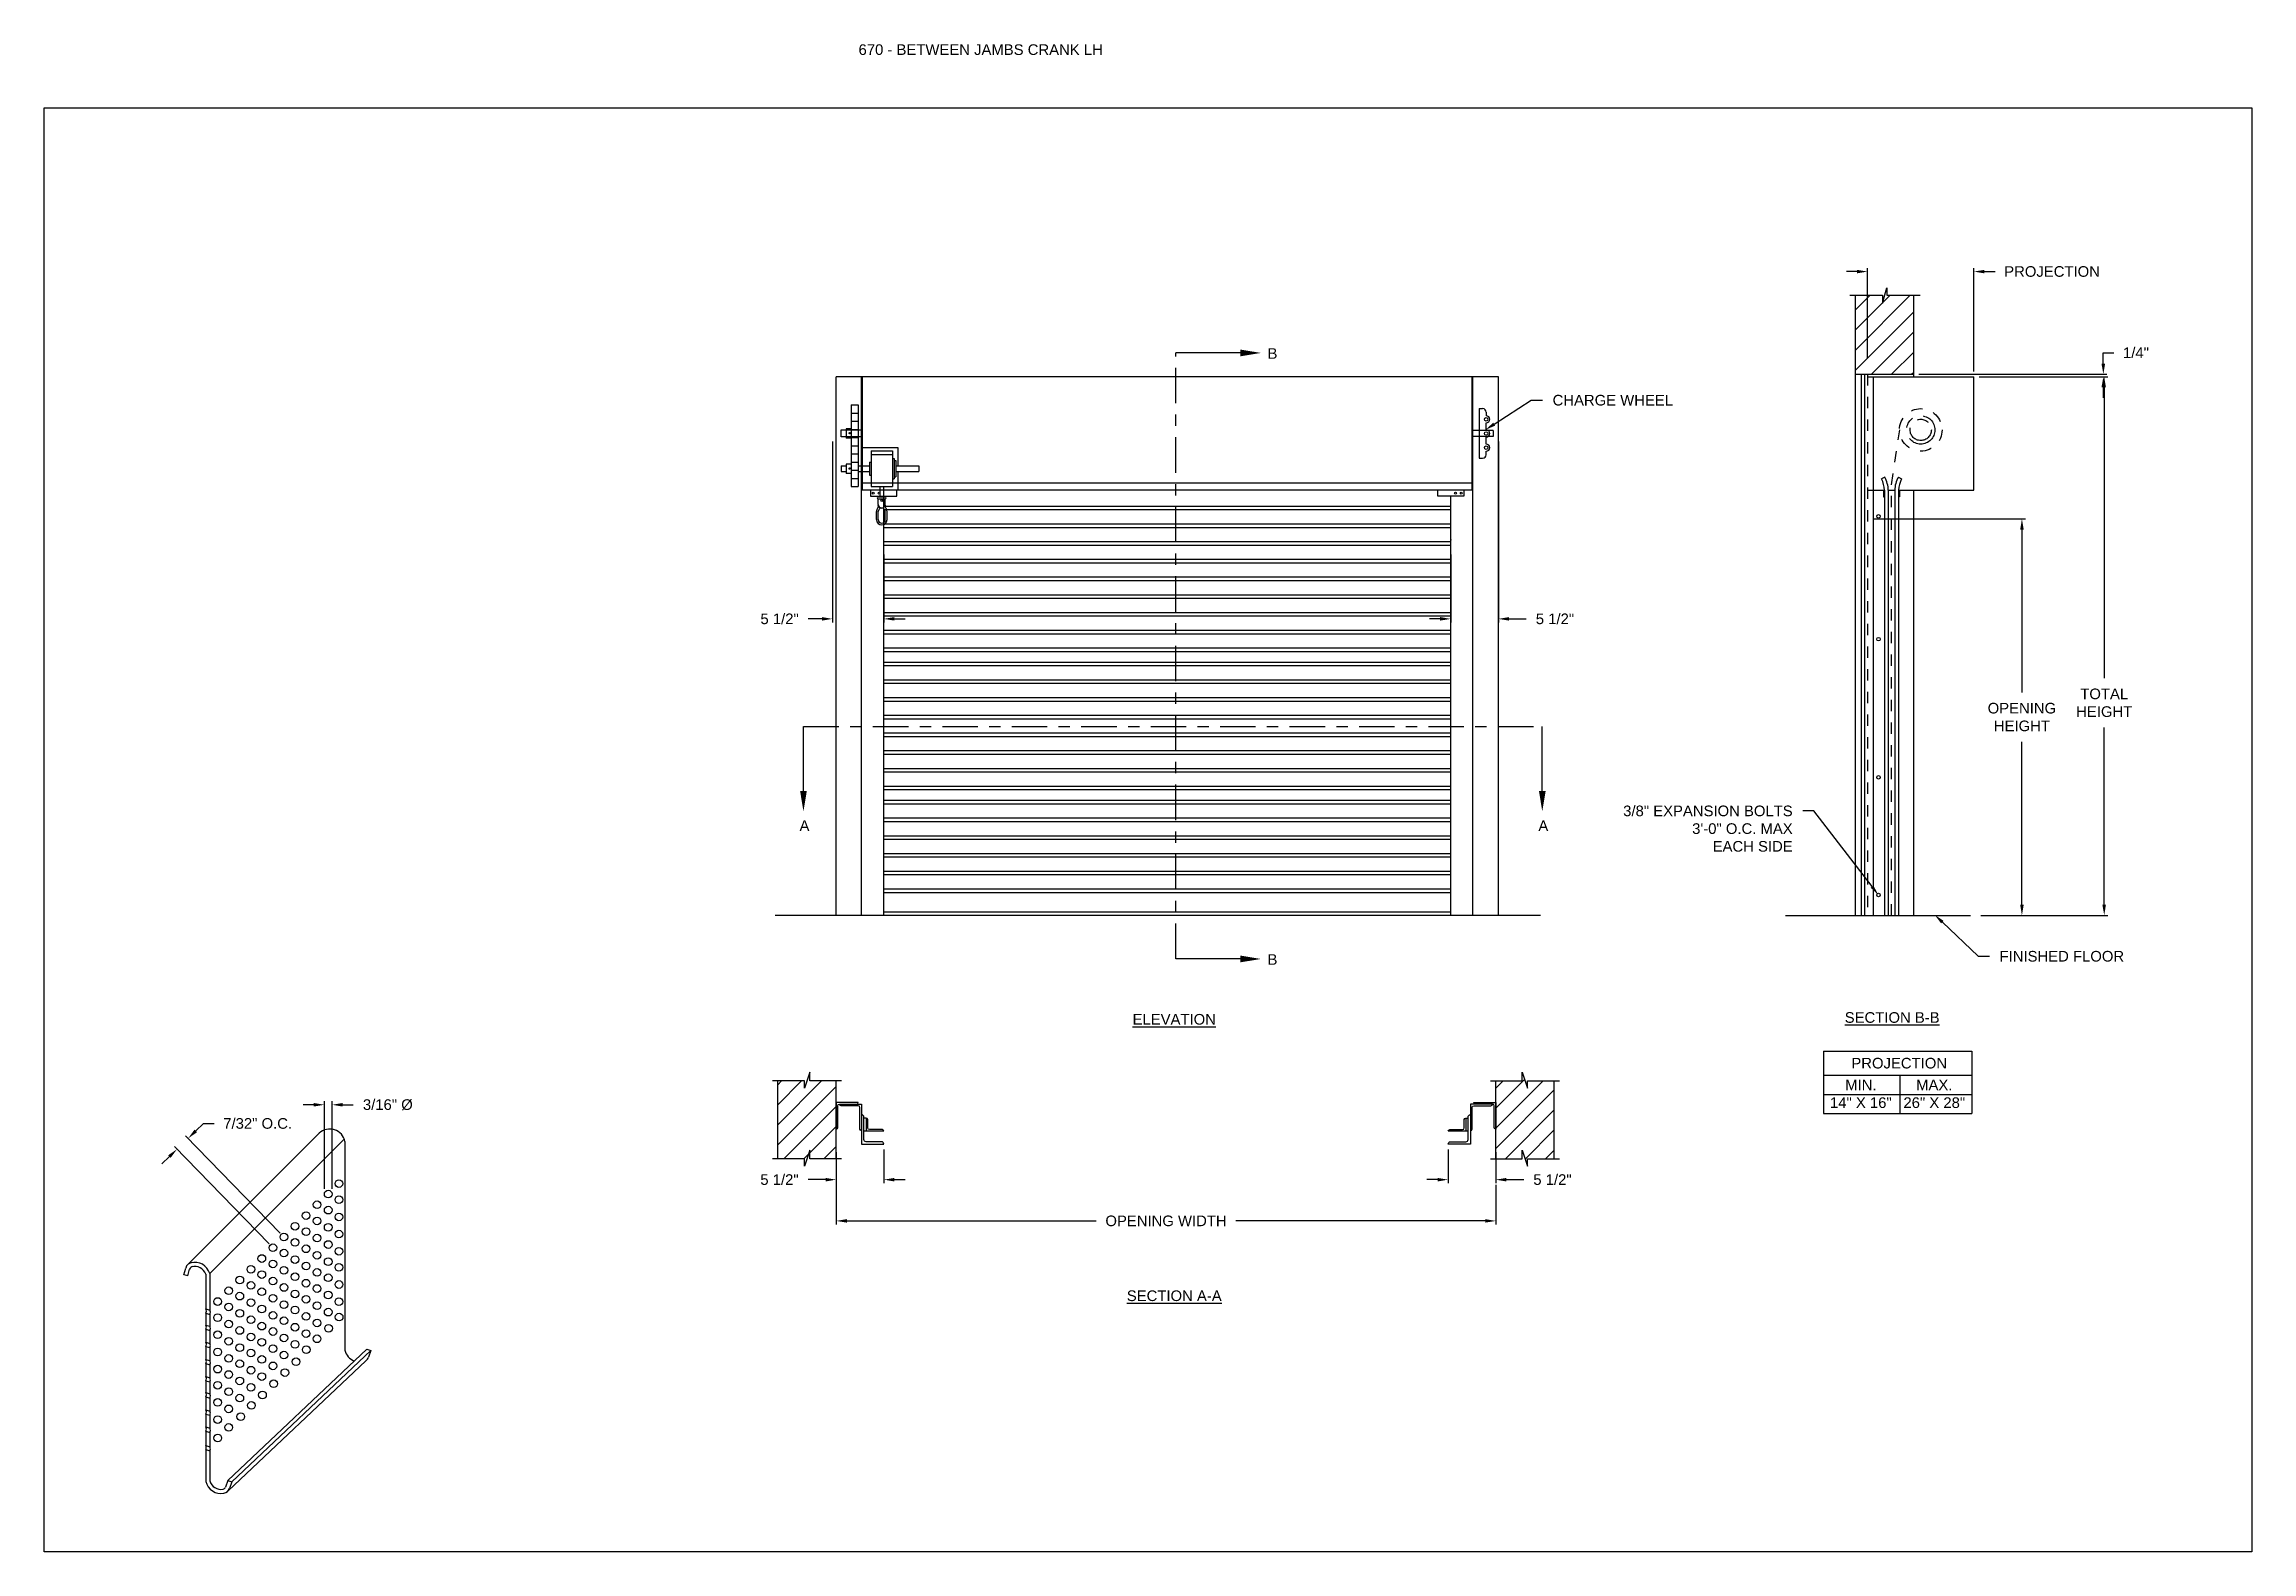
# Model space of a CAD drawing. Header units: inches. Extents: x 169.6 to 213.8, y 195 to 266.5.
# Drawn here: x 169.62 to 189.09, y 234.42 to 247.72 of the extents above; entities that cross this region are included whole.
import ezdxf
from ezdxf import colors
from ezdxf.entities.mleader import LeaderData, LeaderLine
from ezdxf.math import Vec2, Vec3

# ---------------------------------------------------------------- set-up
doc = ezdxf.new("R2010")
doc.units = ezdxf.units.IN
doc.header["$LTSCALE"] = 0.25
doc.header["$MEASUREMENT"] = 0
for name, pattern in [('CENTER', [2, 1.25, -0.25, 0.25, -0.25]), ('HIDDEN', [0.375, 0.25, -0.125]), ('HIDDEN2', [0.1875, 0.125, -0.0625])]:
    doc.linetypes.add(name, pattern=pattern)
for name, color, linetype in [('ANNOTATIONS', 1, 'Continuous'), ('CRANK LH', 7, 'Continuous'), ('DETAILS', 4, 'Continuous'), ('SECTION CUTS', 6, 'CENTER')]:
    doc.layers.add(name, color=color, linetype=linetype)
doc.styles.add('ARIAL', font='arial.ttf', dxfattribs={"height": 0.09375})
doc.styles.get("Standard").update_dxf_attribs({"font": 'romans.shx'})
doc.dimstyles.new('STANDARD$0', dxfattribs={"dimtxt": 0.09375, "dimasz": 0.09375, "dimexe": 0.03125, "dimexo": 0.046875, "dimgap": 0.09, "dimtad": 0, "dimtih": 1, "dimtoh": 1, "dimdec": 4, "dimzin": 0, "dimdsep": 46, "dimtxsty": 'ARIAL', "dimcen": 0.09, "dimadec": 0, "dimazin": 0, "dimtfac": 1, "dimtdec": 4, "dimtofl": 0, "dimtmove": 0, "dimatfit": 1, "dimfxl": 1, "dimtolj": 1, "dimtzin": 0, "dimarcsym": 0})
pattern_1 = [(45, (-17.07342, -16.66831), (-0.08838835, 0.08838835), [])]

msp = doc.modelspace()

# ---------------------------------------------------------------- texts
at = {"layer": 'ANNOTATIONS', "insert": (176.80234, 247.71797), "char_height": 0.09375, "width": 6.6097632, "attachment_point": 1, "line_spacing_factor": 0.86134, "style": 'ARIAL'}
msp.add_mtext('670 - BETWEEN JAMBS CRANK LH', dxfattribs=at)
at = {"layer": 'ANNOTATIONS', "char_height": 0.09375, "attachment_point": 2, "style": 'ARIAL'}
for s, insert, width in [('{\\LELEVATION}', (179.58646, 239.16695), 3.0834986), ('{\\LSECTION B-B}', (185.91787, 239.18292), 1.3823677), ('{\\LSECTION A-A}', (179.58646, 236.72912), 1.3823677)]:
    msp.add_mtext(s, dxfattribs=dict(at, insert=insert, width=width))
for s, width, insert in [('PROJECTION ', 1.7594917, (185.97994, 238.78017)), ('MIN.\\P14" X 16" ', 0.6711642, (185.64182, 238.58818)), ('MAX.\\P26" X 28"', 0.6567117, (186.28925, 238.58818))]:
    msp.add_mtext_dynamic_manual_height_columns(s, width=width, gutter_width=1.36268, heights=[0], dxfattribs=dict(at, insert=insert))
at = {"layer": 'SECTION CUTS', "style": 'ARIAL'}
for s, p in [('B', (180.40913, 244.94469)), ('A', (176.2818, 240.78059)), ('A', (182.79775, 240.78059)), ('B', (180.40913, 239.60049))]:
    msp.add_text(s, height=0.09375, dxfattribs=at).set_placement(p)

# ---------------------------------------------------------------- blocks, each defined once
blk = doc.blocks.new('*D28')
at = {"layer": 'ANNOTATIONS', "color": 0, "lineweight": -2, "transparency": 16777216}
for p, q in [((185.748, 243.533), (187.094, 243.533)), ((187.062, 243.439), (187.062, 242.002)), ((187.062, 240.13), (187.062, 241.567)), ((186.701, 240.036), (187.094, 240.036))]:
    blk.add_line(p, q, dxfattribs=at)
at = {"layer": 'ANNOTATIONS', "color": 0, "transparency": 16777216}
for points in [[(187.047, 243.439), (187.078, 243.439), (187.062, 243.533)], [(187.047, 240.13), (187.078, 240.13), (187.062, 240.036)]]:
    blk.add_solid(points, dxfattribs=at)
at = {"layer": 'defpoints', "color": 0, "transparency": 16777216}
for p in [(185.701, 243.533), (187.062, 243.533), (186.654, 240.036)]:
    blk.add_point(p, dxfattribs=at)
at = {"layer": 'ANNOTATIONS', "color": 0, "transparency": 16777216, "insert": (187.062, 241.785), "char_height": 0.09375, "attachment_point": 5, "style": 'ARIAL'}
blk.add_mtext('\\A1;OPENING \\PHEIGHT', dxfattribs=at)
blk = doc.blocks.new('*D29')
at = {"layer": 'ANNOTATIONS', "color": 0, "lineweight": -2, "transparency": 16777216}
for p, q in [((186.686, 244.786), (187.819, 244.786)), ((187.788, 244.693), (187.788, 242.129)), ((187.788, 240.13), (187.788, 241.694)), ((186.701, 240.036), (187.819, 240.036))]:
    blk.add_line(p, q, dxfattribs=at)
at = {"layer": 'ANNOTATIONS', "color": 0, "transparency": 16777216}
for points in [[(187.772, 244.693), (187.803, 244.693), (187.788, 244.786)], [(187.772, 240.13), (187.803, 240.13), (187.788, 240.036)]]:
    blk.add_solid(points, dxfattribs=at)
at = {"layer": 'defpoints', "color": 0, "transparency": 16777216}
for p in [(186.639, 244.786), (186.654, 240.036), (187.788, 240.036)]:
    blk.add_point(p, dxfattribs=at)
at = {"layer": 'ANNOTATIONS', "color": 0, "transparency": 16777216, "insert": (187.788, 241.911), "char_height": 0.0938, "attachment_point": 5, "style": 'ARIAL'}
blk.add_mtext('\\A1;TOTAL\\PHEIGHT', dxfattribs=at)
blk = doc.blocks.new('*D36')
at = {"layer": 'ANNOTATIONS', "color": 0, "lineweight": -2, "transparency": 16777216}
for p, q in [((185.607, 245.714), (185.514, 245.714)), ((185.701, 244.948), (185.701, 245.745)), ((186.639, 244.833), (186.639, 245.745)), ((186.732, 245.714), (186.826, 245.714))]:
    blk.add_line(p, q, dxfattribs=at)
at = {"layer": 'ANNOTATIONS', "color": 0, "transparency": 16777216}
for points in [[(185.607, 245.729), (185.607, 245.698), (185.701, 245.714)], [(186.732, 245.729), (186.732, 245.698), (186.639, 245.714)]]:
    blk.add_solid(points, dxfattribs=at)
at = {"layer": 'defpoints', "color": 0, "transparency": 16777216}
for p in [(186.639, 245.714), (185.701, 244.901), (186.639, 244.786)]:
    blk.add_point(p, dxfattribs=at)
at = {"layer": 'ANNOTATIONS', "color": 0, "transparency": 16777216, "insert": (187.328, 245.714), "char_height": 0.09375, "attachment_point": 5, "style": 'ARIAL'}
blk.add_mtext('\\A1;PROJECTION', dxfattribs=at)
blk = doc.blocks.new('*D37')
at = {"layer": 'ANNOTATIONS', "color": 0, "lineweight": -2, "transparency": 16777216}
for p, q in [((176.605, 237.948), (176.605, 237.674)), ((177.025, 237.973), (177.025, 237.674)), ((176.511, 237.706), (176.358, 237.706)), ((177.119, 237.706), (177.212, 237.706))]:
    blk.add_line(p, q, dxfattribs=at)
at = {"layer": 'ANNOTATIONS', "color": 0, "transparency": 16777216}
for points in [[(176.511, 237.721), (176.511, 237.69), (176.605, 237.706)], [(177.119, 237.721), (177.119, 237.69), (177.025, 237.706)]]:
    blk.add_solid(points, dxfattribs=at)
at = {"layer": 'defpoints', "color": 0, "transparency": 16777216}
for p in [(176.605, 237.995), (177.025, 238.02), (176.605, 237.706)]:
    blk.add_point(p, dxfattribs=at)
at = {"layer": 'ANNOTATIONS', "color": 0, "transparency": 16777216, "insert": (176.105, 237.706), "char_height": 0.0938, "attachment_point": 5, "style": 'ARIAL'}
blk.add_mtext('\\A1;5 1/2"', dxfattribs=at)
blk = doc.blocks.new('*D38')
at = {"layer": 'ANNOTATIONS', "color": 0, "lineweight": -2, "transparency": 16777216}
for p, q in [((187.78, 244.902), (187.78, 244.998)), ((187.78, 244.998), (187.874, 244.998)), ((186.154, 244.809), (187.811, 244.809)), ((186.686, 244.786), (187.811, 244.786)), ((187.78, 244.693), (187.78, 244.599))]:
    blk.add_line(p, q, dxfattribs=at)
at = {"layer": 'ANNOTATIONS', "color": 0, "transparency": 16777216}
for points in [[(187.764, 244.902), (187.796, 244.902), (187.78, 244.809)], [(187.764, 244.693), (187.796, 244.693), (187.78, 244.786)]]:
    blk.add_solid(points, dxfattribs=at)
at = {"layer": 'defpoints', "color": 0, "transparency": 16777216}
for p in [(186.107, 244.809), (186.639, 244.786), (187.78, 244.809)]:
    blk.add_point(p, dxfattribs=at)
at = {"layer": 'ANNOTATIONS', "color": 0, "transparency": 16777216, "insert": (188.068, 244.998), "char_height": 0.0938, "attachment_point": 5, "style": 'ARIAL'}
blk.add_mtext('\\A1;1/4"', dxfattribs=at)
blk = doc.blocks.new('*D39')
at = {"layer": 'ANNOTATIONS', "color": 0, "lineweight": -2, "transparency": 16777216}
for p, q in [((182.002, 237.973), (182.002, 237.674)), ((182.422, 237.948), (182.422, 237.674)), ((181.909, 237.706), (181.815, 237.706)), ((182.516, 237.706), (182.669, 237.706))]:
    blk.add_line(p, q, dxfattribs=at)
at = {"layer": 'ANNOTATIONS', "color": 0, "transparency": 16777216}
for points in [[(181.909, 237.721), (181.909, 237.69), (182.002, 237.706)], [(182.516, 237.721), (182.516, 237.69), (182.422, 237.706)]]:
    blk.add_solid(points, dxfattribs=at)
at = {"layer": 'defpoints', "color": 0, "transparency": 16777216}
for p in [(182.002, 238.02), (182.422, 237.995), (182.422, 237.706)]:
    blk.add_point(p, dxfattribs=at)
at = {"layer": 'ANNOTATIONS', "color": 0, "transparency": 16777216, "insert": (182.922, 237.706), "char_height": 0.0938, "attachment_point": 5, "style": 'ARIAL'}
blk.add_mtext('\\A1;5 1/2"', dxfattribs=at)
blk = doc.blocks.new('*D40')
at = {"layer": 'ANNOTATIONS', "color": 0, "lineweight": -2, "transparency": 16777216}
for p, q in [((176.572, 244.214), (176.572, 242.62)), ((177.025, 243.218), (177.025, 242.62)), ((176.479, 242.651), (176.359, 242.651)), ((177.119, 242.651), (177.212, 242.651))]:
    blk.add_line(p, q, dxfattribs=at)
at = {"layer": 'ANNOTATIONS', "color": 0, "transparency": 16777216}
for points in [[(176.479, 242.667), (176.479, 242.636), (176.572, 242.651)], [(177.119, 242.667), (177.119, 242.636), (177.025, 242.651)]]:
    blk.add_solid(points, dxfattribs=at)
at = {"layer": 'defpoints', "color": 0, "transparency": 16777216}
for p in [(176.572, 244.26), (177.025, 243.265), (176.572, 242.651)]:
    blk.add_point(p, dxfattribs=at)
at = {"layer": 'ANNOTATIONS', "color": 0, "transparency": 16777216, "insert": (176.106, 242.651), "char_height": 0.0938, "attachment_point": 5, "style": 'ARIAL'}
blk.add_mtext('\\A1;5 1/2"', dxfattribs=at)
blk = doc.blocks.new('*D41')
at = {"layer": 'ANNOTATIONS', "color": 0, "lineweight": -2, "transparency": 16777216}
for p, q in [((182.445, 244.214), (182.445, 242.62)), ((182.025, 243.218), (182.025, 242.62)), ((181.931, 242.651), (181.837, 242.651)), ((182.539, 242.651), (182.691, 242.651))]:
    blk.add_line(p, q, dxfattribs=at)
at = {"layer": 'ANNOTATIONS', "color": 0, "transparency": 16777216}
for points in [[(181.931, 242.667), (181.931, 242.636), (182.025, 242.651)], [(182.539, 242.667), (182.539, 242.636), (182.445, 242.651)]]:
    blk.add_solid(points, dxfattribs=at)
at = {"layer": 'defpoints', "color": 0, "transparency": 16777216}
for p in [(182.445, 244.26), (182.025, 243.265), (182.445, 242.651)]:
    blk.add_point(p, dxfattribs=at)
at = {"layer": 'ANNOTATIONS', "color": 0, "transparency": 16777216, "insert": (182.944, 242.651), "char_height": 0.0938, "attachment_point": 5, "style": 'ARIAL'}
blk.add_mtext('\\A1;5 1/2"', dxfattribs=at)
blk = doc.blocks.new('*D42')
at = {"layer": 'ANNOTATIONS', "color": 0, "lineweight": -2, "transparency": 16777216}
for p, q in [((176.605, 237.803), (176.605, 237.311)), ((182.422, 237.659), (182.422, 237.311)), ((176.699, 237.342), (178.897, 237.342)), ((182.329, 237.342), (180.13, 237.342))]:
    blk.add_line(p, q, dxfattribs=at)
at = {"layer": 'ANNOTATIONS', "color": 0, "transparency": 16777216}
for points in [[(176.699, 237.358), (176.699, 237.327), (176.605, 237.342)], [(182.329, 237.358), (182.329, 237.327), (182.422, 237.342)]]:
    blk.add_solid(points, dxfattribs=at)
at = {"layer": 'defpoints', "color": 0, "transparency": 16777216}
for p in [(176.605, 237.85), (182.422, 237.706), (182.422, 237.342)]:
    blk.add_point(p, dxfattribs=at)
at = {"layer": 'ANNOTATIONS', "color": 0, "transparency": 16777216, "insert": (179.514, 237.342), "char_height": 0.09375, "attachment_point": 5, "style": 'ARIAL'}
blk.add_mtext('\\A1;OPENING WIDTH', dxfattribs=at)
blk = doc.blocks.new('*D86')
at = {"layer": 'ANNOTATIONS', "color": 0, "lineweight": -2, "transparency": 16777216}
for p, q in [((171.997, 238.366), (171.904, 238.366)), ((172.091, 237.626), (172.091, 238.398)), ((172.159, 237.626), (172.159, 238.398)), ((172.252, 238.366), (172.346, 238.366))]:
    blk.add_line(p, q, dxfattribs=at)
at = {"layer": 'ANNOTATIONS', "color": 0, "transparency": 16777216}
for points in [[(171.997, 238.382), (171.997, 238.351), (172.091, 238.366)], [(172.252, 238.382), (172.252, 238.351), (172.159, 238.366)]]:
    blk.add_solid(points, dxfattribs=at)
at = {"layer": 'defpoints', "color": 0, "transparency": 16777216}
for p in [(172.159, 238.366), (172.091, 237.579), (172.159, 237.579)]:
    blk.add_point(p, dxfattribs=at)
at = {"layer": 'ANNOTATIONS', "color": 0, "transparency": 16777216, "insert": (172.651, 238.366), "char_height": 0.09375, "attachment_point": 5, "style": 'ARIAL'}
blk.add_mtext('\\A1;3/16" %%C', dxfattribs=at)
blk = doc.blocks.new('*D87')
at = {"layer": 'ANNOTATIONS', "color": 0, "lineweight": -2, "transparency": 16777216}
for p, q in [((170.957, 238.136), (171.024, 238.201)), ((171.024, 238.201), (171.118, 238.201)), ((171.605, 237.139), (170.77, 237.998)), ((171.702, 237.234), (170.868, 238.093)), ((170.725, 237.91), (170.658, 237.845))]:
    blk.add_line(p, q, dxfattribs=at)
at = {"layer": 'ANNOTATIONS', "color": 0, "transparency": 16777216}
for points in [[(170.946, 238.147), (170.968, 238.124), (170.89, 238.07)], [(170.714, 237.921), (170.736, 237.899), (170.792, 237.975)]]:
    blk.add_solid(points, dxfattribs=at)
at = {"layer": 'defpoints', "color": 0, "transparency": 16777216}
for p in [(170.89, 238.07), (171.735, 237.2), (171.637, 237.105)]:
    blk.add_point(p, dxfattribs=at)
at = {"layer": 'ANNOTATIONS', "color": 0, "transparency": 16777216, "insert": (171.503, 238.201), "char_height": 0.09375, "width": 0.88829, "attachment_point": 5, "style": 'ARIAL'}
blk.add_mtext('\\A1;7/32" O.C.', dxfattribs=at)

# ---------------------------------------------------------------- dimensions: what is measured, and where the dimension line sits
at = {"layer": 'ANNOTATIONS'}
for base, p1, p2, text, picture, middle in [((186.63869, 245.71363), (185.70119, 244.90146), (186.63869, 244.78641), 'PROJECTION', '*D36', (187.3278, 245.71363)), ((182.44491, 242.65121), (182.02484, 243.26459), (182.44491, 244.26046), '5 1/2"', '*D41', (182.9437, 242.65121)), ((172.15866, 238.3663), (172.09102, 237.57897), (172.15866, 237.57897), '3/16" %%C', '*D86', (172.65081, 238.3663)), ((182.42241, 237.70565), (182.00234, 238.02007), (182.42241, 237.99494), '5 1/2"', '*D39', (182.92241, 237.70565)), ((182.42241, 237.3422), (176.60477, 237.85031), (182.42241, 237.70565), 'OPENING WIDTH', '*D42', (179.51359, 237.3422))]:
    dim = msp.add_linear_dim(base=base, p1=p1, p2=p2, text=text, dimstyle='STANDARD$0', dxfattribs=at)
    dim.commit()
    dim.dimension.update_dxf_attribs({"geometry": picture, "text_midpoint": middle, "dimtype": 160})
for base, p1, p2, angle, text, picture, middle in [((187.77994, 244.80863), (186.63869, 244.78641), (186.10744, 244.80863), 90, '1/4"', '*D38', (188.06777, 244.99792)), ((187.78775, 240.03641), (186.63869, 244.78641), (186.65431, 240.03641), 90, 'TOTAL\\PHEIGHT', '*D29', (187.78775, 241.91141)), ((176.57241, 242.65121), (177.02484, 243.26459), (176.57241, 244.26046), 180, '5 1/2"', '*D40', (176.10598, 242.65121)), ((176.60477, 237.70565), (177.02484, 238.02007), (176.60477, 237.99494), 180, '5 1/2"', '*D37', (176.10477, 237.70565))]:
    dim = msp.add_linear_dim(base=base, p1=p1, p2=p2, angle=angle, text=text, dimstyle='STANDARD$0', dxfattribs=at)
    dim.commit()
    dim.dimension.update_dxf_attribs({"geometry": picture, "text_midpoint": middle, "dimtype": 160})
dim = msp.add_linear_dim(base=(187.06226, 243.53305), p1=(186.65431, 240.03641), p2=(185.70119, 243.53305), angle=90, text='OPENING \\PHEIGHT', dimstyle='STANDARD$0', dxfattribs=at)
dim.commit()
dim.dimension.update_dxf_attribs({"geometry": '*D28', "text_midpoint": (187.06226, 241.78473)})
dim = msp.add_aligned_dim(p1=(171.63717, 237.10528), p2=(171.73472, 237.20001), distance=1.21302, text='7/32" O.C.', dimstyle='STANDARD$0', dxfattribs=at)
dim.commit()
dim.dimension.update_dxf_attribs({"geometry": '*D87', "text_midpoint": (171.50263, 238.20085)})

# ---------------------------------------------------------------- hatches: boundary and pattern name
at = {"layer": 'CRANK LH', "linetype": 'Continuous'}
h = msp.add_hatch(dxfattribs=at)
h.set_pattern_fill('ANSI31', color=256, style=0)
h.set_pattern_definition([(45, (-16.52207, -16.66831), (-0.08838835, 0.08838835), [])])
h.paths.add_polyline_path([(186.10744, 244.76984), (186.10744, 245.50443), (185.87094, 245.50443), (185.87094, 245.56909), (185.83253, 245.43573), (185.83253, 245.50443), (185.59181, 245.50443), (185.59181, 244.95413)])
h.paths.add_polyline_path([(185.59181, 244.95413), (185.59181, 244.80863), (186.10744, 244.80863), (186.10744, 244.75607), (186.10744, 244.76984)])
at = {"layer": 'CRANK LH'}
h = msp.add_hatch(dxfattribs=at)
h.set_pattern_fill('ANSI31', color=256, style=0)
h.set_pattern_definition(pattern_1)
h.paths.add_polyline_path([(176.32635, 238.51277), (176.32635, 238.57687), (176.08914, 238.57687), (176.08914, 237.88937), (176.32635, 237.88937), (176.32635, 237.82527), (176.37325, 237.96734), (176.37325, 237.88937), (176.60477, 237.88937), (176.60477, 238.57687), (176.37325, 238.57687), (176.37325, 238.65484)])
h = msp.add_hatch(dxfattribs=at)
h.set_pattern_fill('ANSI31', color=256, style=0)
h.set_pattern_definition(pattern_1)
h.paths.add_polyline_path([(182.70083, 238.51277), (182.70083, 238.57687), (182.93803, 238.57687), (182.93803, 237.88937), (182.70083, 237.88937), (182.70083, 237.82527), (182.65393, 237.96734), (182.65393, 237.88937), (182.42241, 237.88937), (182.42241, 238.57687), (182.65393, 238.57687), (182.65393, 238.65484)])

# ---------------------------------------------------------------- linework, layer by layer
at = {"layer": 'ANNOTATIONS'}
for p, q in [((185.31125, 238.8396), (185.31125, 238.28823)), ((185.31125, 238.8396), (186.61902, 238.8396)), ((186.61902, 238.8396), (186.61902, 238.28823)), ((185.31125, 238.62813), (186.61902, 238.62813)), ((185.9841, 238.62813), (185.9841, 238.28823)), ((185.31125, 238.45818), (186.61902, 238.45818)), ((185.31125, 238.28823), (186.61902, 238.28823))]:
    msp.add_line(p, q, dxfattribs=at)
at = {"layer": 'CRANK LH', "linetype": 'Continuous'}
for p, q in [((185.83253, 245.43573), (185.87094, 245.56909)), ((185.87094, 245.56909), (185.87094, 245.50443)), ((185.54543, 245.50443), (185.83253, 245.50443)), ((185.59181, 245.50443), (185.59181, 240.03641)), ((185.83253, 245.50443), (185.83253, 245.43573)), ((185.87094, 245.50443), (186.16613, 245.50443)), ((186.10744, 244.78641), (186.10744, 245.50443)), ((182.44491, 244.78641), (176.60477, 244.78641)), ((176.60477, 240.03641), (176.60477, 244.78641)), ((176.82946, 240.03641), (176.82946, 244.78641)), ((176.83734, 243.78641), (176.83734, 244.78641)), ((182.21234, 243.78641), (182.21234, 244.78641)), ((182.22022, 240.03641), (182.22022, 244.78641)), ((182.44491, 240.03641), (182.44491, 244.78641)), ((185.59181, 244.80863), (186.10744, 244.80863)), ((185.64571, 244.80863), (185.64571, 240.03641)), ((185.67341, 244.80863), (185.67341, 240.03641)), ((185.70119, 244.78641), (186.63869, 244.78641)), ((185.75396, 243.78641), (185.75396, 244.78641)), ((186.63869, 243.78641), (186.63869, 244.78641)), ((182.27484, 244.50516), (182.27484, 244.06766)), ((182.27484, 244.50516), (182.30609, 244.50516)), ((182.33734, 244.47391), (182.33734, 244.44266)), ((182.33734, 244.31766), (182.33734, 244.38016)), ((176.64984, 244.25516), (176.64984, 244.31766)), ((176.64984, 244.31766), (176.83734, 244.31766)), ((176.83734, 244.25516), (176.64984, 244.25516)), ((176.83504, 244.16352), (176.83504, 244.00197)), ((177.14754, 244.16352), (177.14754, 244.00197)), ((182.33734, 244.19266), (182.33734, 244.25516)), ((176.89754, 244.03322), (176.89754, 243.91882)), ((176.91317, 244.13227), (176.91317, 243.81977)), ((177.10067, 244.13227), (177.10067, 243.81977)), ((177.11629, 244.06447), (177.11629, 243.88757)), ((177.13192, 244.04884), (177.13192, 243.9032)), ((182.27484, 244.06766), (182.30609, 244.06766)), ((182.33734, 244.09891), (182.33734, 244.13016)), ((176.83504, 243.95007), (176.83504, 243.78852)), ((176.83734, 243.85222), (182.21234, 243.85222)), ((182.21234, 243.78641), (176.83734, 243.78641)), ((176.90798, 243.78641), (176.90798, 243.73399)), ((176.99129, 243.81977), (176.99129, 243.72602)), ((177.02254, 243.81977), (177.02254, 243.72602)), ((177.13878, 243.73399), (177.13878, 243.78641)), ((177.14754, 243.95007), (177.14754, 243.78852)), ((181.91089, 243.73399), (181.91089, 243.78641)), ((182.1417, 243.78641), (182.1417, 243.73399)), ((185.70119, 243.78641), (185.84963, 243.78641)), ((185.75152, 243.78641), (185.75152, 240.03641)), ((185.85171, 243.902), (185.8228, 243.88502)), ((185.84181, 243.78641), (185.84181, 243.72791)), ((185.84963, 243.78641), (185.84963, 240.03641)), ((185.88315, 243.78641), (185.9411, 243.78641)), ((185.88315, 243.78641), (185.88315, 240.03641)), ((185.9411, 243.78641), (185.9411, 240.03641)), ((185.97254, 243.902), (186.00145, 243.88502)), ((185.97463, 243.78641), (186.63869, 243.78641)), ((185.97463, 243.78641), (185.97463, 240.03641)), ((185.98244, 243.78641), (185.98244, 243.72791)), ((186.10744, 240.03641), (186.10744, 243.78641)), ((176.90798, 243.73399), (177.13878, 243.73399)), ((176.96003, 243.52647), (176.96004, 243.59754)), ((176.97566, 243.66003), (176.97567, 243.7104)), ((176.97567, 243.7104), (177.03817, 243.71039)), ((177.02484, 240.03641), (177.02484, 243.73399)), ((177.03816, 243.52647), (177.03816, 243.59753)), ((177.03817, 243.66003), (177.03817, 243.7104)), ((177.05378, 243.52647), (177.05379, 243.59753)), ((182.1417, 243.73399), (181.91089, 243.73399)), ((182.02484, 240.03641), (182.02484, 243.73399)), ((185.84181, 243.72791), (185.84963, 243.72791)), ((185.98244, 243.72791), (185.97463, 243.72791)), ((184.97621, 240.03641), (186.60744, 240.03641)), ((176.32635, 238.57687), (176.04227, 238.57687)), ((176.37325, 238.65484), (176.32635, 238.51277)), ((176.32635, 238.51277), (176.32635, 238.57687)), ((176.37325, 238.57687), (176.37325, 238.65484)), ((176.65164, 238.57687), (176.37325, 238.57687)), ((182.37553, 238.57687), (182.65393, 238.57687)), ((182.65393, 238.57687), (182.65393, 238.65484)), ((182.65393, 238.65484), (182.70083, 238.51277)), ((182.70083, 238.51277), (182.70083, 238.57687)), ((182.70083, 238.57687), (182.98491, 238.57687)), ((176.82946, 238.37176), (176.82946, 238.02007)), ((182.19772, 238.37176), (182.19772, 238.02007)), ((176.82946, 238.1373), (176.82946, 238.1373)), ((176.86853, 238.24963), (176.849, 238.24963)), ((177.02484, 238.1324), (176.849, 238.1324)), ((177.02484, 238.1324), (177.02484, 238.1324)), ((182.00234, 238.1324), (182.00234, 238.1324)), ((182.15864, 238.24963), (182.17818, 238.24963)), ((182.19772, 238.1373), (182.19772, 238.1373)), ((176.37325, 237.96734), (176.32635, 237.82527)), ((176.37325, 237.88937), (176.37325, 237.96734)), ((182.65393, 237.88937), (182.65393, 237.96734)), ((182.65393, 237.96734), (182.70083, 237.82527)), ((176.32635, 237.88937), (176.04227, 237.88937)), ((176.32635, 237.82527), (176.32635, 237.88937)), ((176.65164, 237.88937), (176.37325, 237.88937)), ((182.37553, 237.88937), (182.65393, 237.88937)), ((182.70083, 237.88937), (182.98491, 237.88937)), ((182.70083, 237.82527), (182.70083, 237.88937))]:
    msp.add_line(p, q, dxfattribs=at)
at = {"layer": 'CRANK LH', "linetype": 'HIDDEN2'}
msp.add_line((185.70119, 244.80863), (185.70119, 240.03641), dxfattribs=at)
at = {"layer": 'CRANK LH'}
for p, q in [((176.7359, 244.53739), (176.79809, 244.53739)), ((176.7359, 244.53739), (176.7359, 243.81739)), ((176.7359, 244.46539), (176.79809, 244.46539)), ((176.7359, 244.39339), (176.79809, 244.39339)), ((176.79809, 244.53739), (176.79809, 243.81739)), ((176.69219, 244.32783), (176.69219, 244.245)), ((176.7359, 244.32783), (176.69219, 244.32783)), ((176.7359, 244.245), (176.69219, 244.245)), ((176.7359, 244.32139), (176.79809, 244.32139)), ((176.7359, 244.24939), (176.79809, 244.24939)), ((176.7359, 244.17739), (176.79809, 244.17739)), ((176.83504, 244.16352), (177.14754, 244.16352)), ((182.39754, 244.31236), (182.21234, 244.31236)), ((182.39754, 244.26046), (182.21234, 244.26046)), ((182.39754, 244.31236), (182.39754, 244.26046)), ((176.64984, 244.00197), (176.64984, 243.95007)), ((176.64984, 244.00197), (176.69219, 244.00197)), ((176.7359, 244.01533), (176.69219, 244.01533)), ((176.69219, 244.01533), (176.69219, 243.9325)), ((176.7359, 244.10539), (176.79809, 244.10539)), ((176.7359, 244.03339), (176.79809, 244.03339)), ((176.7359, 243.96139), (176.79809, 243.96139)), ((176.79809, 244.00197), (176.89754, 244.00197)), ((176.89754, 244.03322), (176.91317, 244.03322)), ((176.91317, 244.13227), (177.10067, 244.13227)), ((176.91317, 244.10102), (177.10067, 244.10102)), ((177.10067, 244.06447), (177.11629, 244.06447)), ((177.11629, 244.04884), (177.13192, 244.04884)), ((177.13192, 244.00197), (177.33275, 244.00197)), ((177.33275, 244.00197), (177.33275, 243.95007)), ((176.64984, 243.95007), (176.69219, 243.95007)), ((176.7359, 243.9325), (176.69219, 243.9325)), ((176.7359, 243.88939), (176.79809, 243.88939)), ((176.7359, 243.81739), (176.79809, 243.81739)), ((176.79809, 243.95007), (176.89754, 243.95007)), ((176.83504, 243.78852), (176.99129, 243.78852)), ((176.89754, 243.91882), (176.91317, 243.91882)), ((176.91317, 243.85102), (177.10067, 243.85102)), ((176.91317, 243.81977), (177.10067, 243.81977)), ((177.02254, 243.78852), (177.14754, 243.78852)), ((177.10067, 243.88757), (177.11629, 243.88757)), ((177.11629, 243.9032), (177.13192, 243.9032)), ((177.13192, 243.95007), (177.33275, 243.95007)), ((176.97566, 243.52647), (176.97566, 243.59753)), ((176.97567, 243.72602), (177.03817, 243.72602)), ((177.02484, 240.06766), (182.02484, 240.06766)), ((182.81783, 240.03641), (176.06568, 240.03641)), ((176.08914, 237.88937), (176.08914, 238.57687)), ((176.60477, 237.88937), (176.60477, 238.57687)), ((182.42241, 237.88937), (182.42241, 238.57687)), ((182.93803, 237.88937), (182.93803, 238.57687))]:
    msp.add_line(p, q, dxfattribs=at)
at = {"layer": 'CRANK LH', "linetype": 'HIDDEN'}
for p, q in [((185.91213, 243.8343), (185.98508, 244.31781)), ((185.91213, 240.03641), (185.91213, 243.8343))]:
    msp.add_line(p, q, dxfattribs=at)
at = {"layer": 'CRANK LH', "color": 7}
for p, q in [((177.02484, 243.64564), (182.02484, 243.64564)), ((177.02484, 243.61439), (182.02484, 243.61439)), ((177.02484, 243.48939), (182.02484, 243.48939)), ((177.02484, 243.45814), (182.02484, 243.45814)), ((177.02484, 243.33314), (182.02484, 243.33314)), ((177.02484, 243.30189), (182.02484, 243.30189)), ((177.02484, 243.17689), (182.02484, 243.17689)), ((177.02484, 243.14564), (182.02484, 243.14564)), ((177.02484, 243.02064), (182.02484, 243.02064)), ((177.02484, 242.98939), (182.02484, 242.98939)), ((177.02484, 242.86439), (182.02484, 242.86439)), ((177.02484, 242.83314), (182.02484, 242.83314)), ((177.02484, 242.70814), (182.02484, 242.70814)), ((177.02484, 242.67689), (182.02484, 242.67689)), ((177.02484, 242.55189), (182.02484, 242.55189)), ((177.02484, 242.52064), (182.02484, 242.52064)), ((177.02484, 242.39564), (182.02484, 242.39564)), ((177.02484, 242.36439), (182.02484, 242.36439)), ((177.02484, 242.27064), (182.02484, 242.27064)), ((177.02484, 242.23939), (182.02484, 242.23939)), ((177.02484, 242.11439), (182.02484, 242.11439)), ((177.02484, 242.08314), (182.02484, 242.08314)), ((177.02484, 241.95814), (182.02484, 241.95814)), ((177.02484, 241.92689), (182.02484, 241.92689)), ((177.02484, 241.80189), (182.02484, 241.80189)), ((177.02484, 241.77064), (182.02484, 241.77064)), ((177.02484, 241.64564), (182.02484, 241.64564)), ((177.02484, 241.61439), (182.02484, 241.61439)), ((177.02484, 241.48939), (182.02484, 241.48939)), ((177.02484, 241.45814), (182.02484, 241.45814)), ((177.02484, 241.33314), (182.02484, 241.33314)), ((177.02484, 241.30189), (182.02484, 241.30189)), ((177.02484, 241.17689), (182.02484, 241.17689)), ((177.02484, 241.14564), (182.02484, 241.14564)), ((177.02484, 241.05189), (182.02484, 241.05189)), ((177.02484, 241.02064), (182.02484, 241.02064)), ((177.02484, 240.89564), (182.02484, 240.89564)), ((177.02484, 240.86439), (182.02484, 240.86439)), ((177.02484, 240.73939), (182.02484, 240.73939)), ((177.02484, 240.70814), (182.02484, 240.70814)), ((177.02484, 240.58314), (182.02484, 240.58314)), ((177.02484, 240.55189), (182.02484, 240.55189)), ((177.02484, 240.42689), (182.02484, 240.42689)), ((177.02484, 240.39564), (182.02484, 240.39564)), ((177.02484, 240.27064), (182.02484, 240.27064)), ((177.02484, 240.23939), (182.02484, 240.23939))]:
    msp.add_line(p, q, dxfattribs=at)
at = {"layer": 'CRANK LH'}
for points in [[(176.72742, 244.28875), (176.72596, 244.29128), (176.72303, 244.29128), (176.72157, 244.28875), (176.72303, 244.28621), (176.72596, 244.28621)], [(176.72742, 243.97625), (176.72596, 243.97878), (176.72303, 243.97878), (176.72157, 243.97625), (176.72303, 243.97371), (176.72596, 243.97371)]]:
    msp.add_lwpolyline(points, close=True, dxfattribs=at)
at = {"layer": 'CRANK LH', "linetype": 'Continuous'}
for points in [[(176.7855, 238.37176, 0.41421356), (176.80015, 238.38641), (176.60477, 238.38641), (176.60477, 238.15195, 0.41421356), (176.61942, 238.16661), (176.61942, 238.35711, -0.41421356), (176.63408, 238.37176)], [(176.82946, 238.1373, -0.41421356), (176.8148, 238.15195), (176.8148, 238.34245, 0.41421356), (176.80015, 238.35711), (176.64873, 238.35711, -0.41421356), (176.63408, 238.37176), (176.82946, 238.37176)], [(182.19772, 238.1373, 0.41421356), (182.21237, 238.15195), (182.21237, 238.34245, -0.41421356), (182.22703, 238.35711), (182.37845, 238.35711, 0.41421356), (182.3931, 238.37176), (182.19772, 238.37176)], [(182.24168, 238.37176, -0.41421356), (182.22703, 238.38641), (182.42241, 238.38641), (182.42241, 238.15195, -0.41421356), (182.40776, 238.16661), (182.40776, 238.35711, 0.41421356), (182.3931, 238.37176)], [(176.82946, 238.02007), (177.02484, 238.02007, 0.41421356), (177.0053, 238.03961), (176.86853, 238.03961, -0.41421356), (176.849, 238.05915), (176.849, 238.25881, 0.41421356), (176.82946, 238.27835)], [(177.02484, 238.1324, 0.41421356), (177.01019, 238.14705), (176.89784, 238.14705, -0.41421356), (176.88319, 238.16171), (176.88319, 238.23498, 0.41421356), (176.86853, 238.24963), (176.86853, 238.1324)], [(182.19772, 238.02007), (182.00234, 238.02007, -0.41421356), (182.02188, 238.03961), (182.15864, 238.03961, 0.41421356), (182.17818, 238.05915), (182.17818, 238.25881, -0.41421356), (182.19772, 238.27835)], [(182.17818, 238.1324), (182.00234, 238.1324, -0.41421356), (182.01699, 238.14705), (182.12934, 238.14705, 0.41421356), (182.14399, 238.16171), (182.14399, 238.23498, -0.41421356), (182.15864, 238.24963), (182.15864, 238.1324)]]:
    msp.add_lwpolyline(points, format="xyb", dxfattribs=at)
at = {"layer": 'CRANK LH'}
for centre, radius in [((182.33734, 244.41141), 0.01562), ((176.72449, 244.28875), 0.0057), ((182.33734, 244.28641), 0.01562), ((182.33734, 244.16141), 0.01562), ((176.72449, 243.97625), 0.0057)]:
    msp.add_circle(centre, radius, dxfattribs=at)
at = {"layer": 'CRANK LH', "linetype": 'HIDDEN'}
msp.add_circle((186.16994, 244.31766), 0.1875, dxfattribs=at)
at = {"layer": 'CRANK LH', "linetype": 'CENTER'}
for radius in [0.125, 0.09375]:
    msp.add_circle((186.16994, 244.31766), radius, dxfattribs=at)
at = {"layer": 'CRANK LH', "linetype": 'Continuous'}
for centre, radius in [((176.93203, 243.7602), 0.00781), ((176.98321, 243.7602), 0.00781), ((182.06647, 243.7602), 0.00781), ((182.11765, 243.7602), 0.00781), ((177.00692, 243.69477), 0.00781), ((185.79716, 243.55592), 0.01562), ((185.79716, 242.47191), 0.01562), ((185.79716, 241.25316), 0.01562), ((185.79716, 240.21561), 0.01562)]:
    msp.add_circle(centre, radius, dxfattribs=at)
for centre, radius, start, end in [((182.30609, 244.47391), 0.03125, 0, 90), ((182.33734, 244.41141), 0.03125, 270, 90), ((182.33734, 244.28641), 0.03125, 270, 90), ((182.33734, 244.16141), 0.03125, 270, 90), ((182.30609, 244.09891), 0.03125, 270, 0), ((185.65498, 243.78641), 0.19465, 0, 30.436314), ((185.65498, 243.78641), 0.22817, 0, 30.436314), ((186.16927, 243.78641), 0.22817, 149.563686, 180), ((186.16927, 243.78641), 0.19465, 149.563686, 180)]:
    msp.add_arc(centre, radius, start, end, dxfattribs=at)
at = {"layer": 'CRANK LH'}
for centre, radius, start, end in [((177.00691, 243.59753), 0.04687, 141.314302, 179.996489), ((176.97567, 243.71821), 0.00781, 89.996489, 269.996489), ((176.94593, 243.64636), 0.03125, 321.314302, 12.632115), ((177.00691, 243.66003), 0.03125, 179.996489, 359.996489), ((177.00691, 243.59753), 0.03125, 359.996489, 179.996489), ((177.0679, 243.64636), 0.03125, 167.360864, 218.678677), ((177.03817, 243.71821), 0.00781, 269.996489, 89.996489), ((177.00691, 243.59753), 0.04687, 359.996489, 38.678677), ((177.00691, 243.52647), 0.04687, 179.996489, 359.996489), ((177.00691, 243.52647), 0.03125, 179.996489, 359.996489)]:
    msp.add_arc(centre, radius, start, end, dxfattribs=at)
at = {"layer": 'CRANK LH', "linetype": 'ByBlock'}
msp.add_point((182.02484, 243.34891), dxfattribs=at)
at = {"layer": 'defpoints'}
msp.add_lwpolyline([(189.08986, 234.42383), (169.61998, 234.42383), (169.61998, 247.15894), (189.08986, 247.15894)], close=True, dxfattribs=at)
at = {"layer": 'DETAILS'}
for p, q in [((170.89028, 236.96007), (172.04637, 238.11632)), ((171.08133, 236.87761), (172.26697, 238.06341)), ((170.8876, 236.85728), (170.85279, 236.86645)), ((171.08133, 236.87761), (171.08133, 236.6971)), ((171.08133, 236.87761), (171.08133, 236.55511)), ((171.08133, 236.51799), (171.08133, 236.41311)), ((171.08133, 236.37599), (171.08133, 236.26166)), ((171.08133, 236.22454), (171.08133, 236.1102)), ((171.23971, 235.05338), (172.46642, 236.21148)), ((171.27378, 235.04177), (172.5005, 236.19988)), ((172.46642, 236.21148), (172.5005, 236.19988)), ((171.08133, 236.07308), (171.08133, 235.95874)), ((171.24261, 234.96314), (172.45649, 236.10914)), ((171.08133, 235.92162), (171.08133, 235.81675)), ((171.08133, 235.77963), (171.08133, 235.66529)), ((171.08133, 235.62817), (171.08133, 235.59054)), ((171.23971, 235.05338), (171.27378, 235.04177))]:
    msp.add_line(p, q, dxfattribs=at)
at = {"layer": 'DETAILS', "linetype": 'Continuous'}
for p, q in [((172.27257, 238.04242), (172.27257, 237.85329)), ((172.27257, 237.85329), (172.27257, 237.48197)), ((172.27257, 237.59806), (172.27257, 236.20135)), ((170.85279, 236.86645), (170.86838, 236.92564)), ((170.8876, 236.85728), (170.90319, 236.91647)), ((171.04533, 236.87192), (171.04533, 236.8293)), ((171.04533, 236.87192), (171.04533, 236.56607)), ((171.04533, 236.8293), (171.04533, 236.70806)), ((171.04533, 236.56607), (171.08133, 236.55511)), ((171.04533, 236.52895), (171.08133, 236.51799)), ((171.04533, 236.52895), (171.04533, 236.42407)), ((171.04533, 236.42407), (171.08133, 236.41311)), ((171.04533, 236.38695), (171.08133, 236.37599)), ((171.04533, 236.38695), (171.04533, 236.27262)), ((171.04533, 236.27262), (171.08133, 236.26166)), ((171.04533, 236.2355), (171.08133, 236.22454)), ((171.04533, 236.2355), (171.04533, 236.12116)), ((172.5005, 236.19988), (172.48076, 236.14194)), ((171.04533, 236.12116), (171.08133, 236.1102)), ((171.04533, 236.08404), (171.08133, 236.07308)), ((171.04533, 236.08404), (171.04533, 235.9697)), ((171.04533, 235.9697), (171.08133, 235.95874)), ((171.04533, 235.93258), (171.08133, 235.92162)), ((171.04533, 235.93258), (171.04533, 235.82771)), ((171.04533, 235.82771), (171.08133, 235.81675)), ((171.04533, 235.79059), (171.08133, 235.77963)), ((171.04533, 235.79059), (171.04533, 235.67625)), ((171.04533, 235.67625), (171.08133, 235.66529)), ((171.04533, 235.63913), (171.08133, 235.62817)), ((171.04533, 235.63913), (171.04533, 235.52479)), ((171.08133, 235.62817), (171.08133, 235.51383)), ((171.04533, 235.52479), (171.08133, 235.51383)), ((171.04533, 235.48768), (171.08133, 235.47671)), ((171.04533, 235.48768), (171.04533, 235.36017)), ((171.08133, 235.47671), (171.08133, 235.34921)), ((171.04533, 235.3656), (171.04533, 235.36017)), ((171.04533, 235.36017), (171.08133, 235.34921)), ((171.04533, 235.325), (171.08133, 235.31404)), ((171.04533, 235.325), (171.04533, 235.04541)), ((171.08133, 235.35463), (171.08133, 235.34921)), ((171.08133, 235.31404), (171.08133, 235.0499)), ((171.23971, 235.05338), (171.21997, 234.99544)), ((171.27378, 235.04177), (171.25405, 234.98383))]:
    msp.add_line(p, q, dxfattribs=at)
at = {"layer": 'DETAILS'}
for centre in [(172.12484, 237.57897), (172.21981, 237.67122), (172.21981, 237.52923), (171.92978, 237.38949), (172.02729, 237.48424), (172.02729, 237.34225), (172.12484, 237.43698), (172.21981, 237.37777), (171.73472, 237.20001), (171.83223, 237.29476), (171.83223, 237.15277), (171.92978, 237.2475), (172.02729, 237.19079), (172.12484, 237.28553), (172.12484, 237.13407), (172.21981, 237.22632), (171.44313, 236.91552), (171.53967, 237.01053), (171.63717, 237.10528), (171.63717, 236.96328), (171.73472, 237.05802), (171.83223, 237.00131), (171.92978, 237.09604), (171.92978, 236.94459), (172.02729, 237.03933), (172.12484, 236.98261), (172.21981, 237.07486), (172.21981, 236.93287), (171.24807, 236.72604), (171.34562, 236.82077), (171.44313, 236.77353), (171.53967, 236.86854), (171.63717, 236.81183), (171.73472, 236.90656), (171.73472, 236.7551), (171.83223, 236.84985), (171.92978, 236.79313), (172.02729, 236.88788), (172.02729, 236.74588), (172.12484, 236.84062), (172.21981, 236.78141), (171.15056, 236.63129), (171.24807, 236.58405), (171.34562, 236.67878), (171.34562, 236.52733), (171.44313, 236.62207), (171.53967, 236.71708), (171.53967, 236.56562), (171.63717, 236.66037), (171.73472, 236.60365), (171.83223, 236.69839), (171.83223, 236.5564), (171.92978, 236.65114), (172.02729, 236.59443), (172.12484, 236.68916), (172.12484, 236.5377), (172.21981, 236.62995), (171.15056, 236.4893), (171.15056, 236.33784), (171.24807, 236.43259), (171.34562, 236.37587), (171.44313, 236.47062), (171.53967, 236.41416), (171.63717, 236.50891), (171.63717, 236.36692), (171.73472, 236.46165), (171.83223, 236.40494), (171.92978, 236.49968), (171.92978, 236.34822), (172.02729, 236.44297), (172.12816, 236.39503), (172.22154, 236.49433), (171.15056, 236.18639), (171.24807, 236.28113), (171.34562, 236.22441), (171.44313, 236.31916), (171.44313, 236.17717), (171.53967, 236.27217), (171.63717, 236.21546), (171.73472, 236.3102), (171.73472, 236.15874), (171.83223, 236.25349), (171.93128, 236.20672), (172.02691, 236.30228), (171.15056, 236.03493), (171.24807, 236.12968), (171.24807, 235.98768), (171.34562, 236.08242), (171.44313, 236.02571), (171.53967, 236.12072), (171.53967, 235.96926), (171.63717, 236.06401), (171.74284, 236.00436), (171.84128, 236.09992), (171.15056, 235.89294), (171.24807, 235.83623), (171.34562, 235.93096), (171.34562, 235.7795), (171.44313, 235.87425), (171.54534, 235.80725), (171.64441, 235.906), (171.15056, 235.74148), (171.15056, 235.59002), (171.24807, 235.68477), (171.35387, 235.61606), (171.44753, 235.71488), (171.15072, 235.42758), (171.24784, 235.52095)]:
    msp.add_circle(centre, 0.03382, dxfattribs=at)
at = {"layer": 'DETAILS', "linetype": 'Continuous'}
for centre, radius, start, end in [((172.13903, 238.01679), 0.13598, 10.863278, 133.0071), ((170.93329, 236.90854), 0.06712, 94.455994, 165.238447), ((170.9478, 236.83754), 0.13942, 16.704085, 105.097725), ((170.93329, 236.90854), 0.03112, 94.455994, 165.238447), ((170.9478, 236.83754), 0.10342, 19.418795, 105.097725), ((172.40776, 236.23542), 0.13942, 194.145321, 247.788284), ((172.41723, 236.16358), 0.06712, 305.80078, 341.192006), ((171.18105, 235.07731), 0.13942, 193.229519, 280.202105), ((171.18105, 235.07731), 0.10342, 195.372354, 279.63584), ((171.19052, 235.00547), 0.03112, 284.601501, 341.192006), ((171.19052, 235.00547), 0.06712, 283.113693, 341.192006)]:
    msp.add_arc(centre, radius, start, end, dxfattribs=at)
at = {"layer": 'DETAILS'}
for centre, start, end in [((171.01706, 236.54751), 326.718605, 33.281395), ((171.01706, 236.40551), 326.718605, 33.281395), ((171.05306, 236.53655), 326.718605, 33.281395), ((171.05306, 236.39455), 326.718605, 33.281395), ((171.01706, 236.25406), 326.718605, 33.281395), ((171.05306, 236.2431), 326.718605, 33.281395), ((171.01706, 236.1026), 326.718605, 33.281395), ((171.05306, 236.09164), 326.718605, 33.281395), ((171.01706, 235.95114), 326.718605, 33.281395), ((171.01706, 235.80915), 326.718605, 33.281395), ((171.05306, 235.94018), 326.718605, 33.281395), ((171.05306, 235.79819), 326.718605, 33.281395), ((171.01706, 235.65769), 326.718605, 33.281395), ((171.05306, 235.64673), 326.718605, 33.281395), ((171.01706, 235.50624), 326.718605, 33.281395), ((171.05306, 235.49527), 326.718605, 33.281395), ((171.01644, 235.34259), 328.671459, 31.328541), ((171.05244, 235.33163), 328.671459, 31.328541)]:
    msp.add_arc(centre, 0.03382, start, end, dxfattribs=at)
at = {"layer": 'SECTION CUTS'}
for p, q in [((179.6011, 239.65218), (179.6011, 244.99639)), ((176.31628, 241.70302), (182.83223, 241.70302))]:
    msp.add_line(p, q, dxfattribs=at)

msp.set_redraw_order([(e.dxf.handle, doc.entitydb.next_handle()) for e in msp.query("TEXT MTEXT ATTDEF DIMENSION ARC_DIMENSION")])  # texts and dimensions are drawn at this point

# ---------------------------------------------------------------- leaders
at = {"layer": 'ANNOTATIONS'}
ml = msp.add_multileader_mtext('Standard', dxfattribs=at)
ml.set_content('CHARGE WHEEL', color=256, style='ARIAL')
ml.set_leader_properties()
ml.build(insert=Vec2(0, 0))
ml.multileader.update_dxf_attribs({"dogleg_length": 0.36, "arrow_head_size": 0.09375})
ctx = ml.context
ctx.base_point, ctx.char_height, ctx.arrow_head_size, ctx.landing_gap_size, ctx.plane_origin = Vec3(182.8331, 244.57893), 0.09375, 0.09375, 0.09, Vec3(185.12723, 244.04243)
notes = []
notes.append((ctx, [(1, (1, 1, 0), (182.73515, 244.57893), (1, 0), 0.09796, [(0, [(182.3294, 244.31766)], 0, [])])]))
ctx.mtext.insert, ctx.mtext.flow_direction = Vec3(182.9231, 244.6266), 5
ml = msp.add_multileader_mtext('Standard', dxfattribs=at)
ml.set_content('3/8" EXPANSION BOLTS\\P3\'-0" O.C. MAX\\PEACH SIDE', color=256, style='ARIAL')
ml.set_leader_properties()
ml.build(insert=Vec2(0, 0))
ml.multileader.update_dxf_attribs({"dogleg_length": 0.36, "arrow_head_size": 0.09375})
ctx = ml.context
ctx.base_point, ctx.char_height, ctx.arrow_head_size, ctx.landing_gap_size, ctx.plane_origin = Vec3(183.46788, 240.95721), 0.09375, 0.09375, 0.09, Vec3(183.13058, 239.51414)
ctx.text_align_type = 2
notes.append((ctx, [(1, (1, 1, 0), (185.22844, 240.95721), (-1, 0), 0.09796, [(0, [(185.79716, 240.21561)], 0, [])])]))
ctx.mtext.insert, ctx.mtext.width, ctx.mtext.alignment, ctx.mtext.flow_direction = Vec3(185.04048, 241.00488), 1.5321608, 3, 5
ml = msp.add_multileader_mtext('Standard', dxfattribs=at)
ml.set_content('FINISHED FLOOR', color=256, style='ARIAL')
ml.set_leader_properties()
ml.build(insert=Vec2(0, 0))
ml.multileader.update_dxf_attribs({"dogleg_length": 0.36, "arrow_head_size": 0.09375})
ctx = ml.context
ctx.base_point, ctx.char_height, ctx.arrow_head_size, ctx.landing_gap_size, ctx.plane_origin = Vec3(186.77481, 239.67534), 0.09375, 0.09375, 0.09, Vec3(185.98978, 239.24211)
notes.append((ctx, [(0, (1, 1, 0), (186.67686, 239.67534), (1, 0), 0.09796, [(0, [(186.29269, 240.04141)], 0, [])])]))
ctx.mtext.insert, ctx.mtext.flow_direction = Vec3(186.86481, 239.72301), 5
at = {"layer": 'SECTION CUTS'}
ml = msp.add_multileader_mtext('Standard', dxfattribs=at)
ml.set_content('', color=256)
ml.set_leader_properties()
ml.build(insert=Vec2(0, 0))
ml.multileader.update_dxf_attribs({"dogleg_length": 0, "arrow_head_size": 0.18})
ctx = ml.context
ctx.base_point, ctx.char_height, ctx.arrow_head_size, ctx.landing_gap_size, ctx.plane_origin, ctx.plane_x_axis, ctx.plane_y_axis = Vec3(179.6011, 244.99639), 0.18, 0.18, 0, Vec3(180.35062, 244.99639), Vec3(0, 1), Vec3(-1, 0)
notes.append((ctx, [(0, (1, 1, 0), (179.6011, 244.99639), (1, 0), 0, [(0, [(180.35062, 244.99639)], 0, [])])]))
ctx.mtext.insert, ctx.mtext.text_direction, ctx.mtext.rotation, ctx.mtext.flow_direction = Vec3(179.5111, 244.99639), Vec3(0, 1), 1.57079633, 5
ml = msp.add_multileader_mtext('Standard', dxfattribs=at)
ml.set_content('', color=256)
ml.set_leader_properties()
ml.build(insert=Vec2(0, 0))
ml.multileader.update_dxf_attribs({"dogleg_length": 0, "arrow_head_size": 0.18})
ctx = ml.context
ctx.base_point, ctx.char_height, ctx.arrow_head_size, ctx.landing_gap_size, ctx.plane_origin = Vec3(176.31628, 241.70302), 0.18, 0.18, 0, Vec3(176.31628, 240.9535)
notes.append((ctx, [(0, (1, 1, 0), (176.31628, 241.70302), (1, 0), 0, [(0, [(176.31628, 240.9535)], 0, [])])]))
ctx.mtext.insert, ctx.mtext.flow_direction = Vec3(176.31628, 241.79302), 5
ml = msp.add_multileader_mtext('Standard', dxfattribs=at)
ml.set_content('', color=256)
ml.set_leader_properties()
ml.build(insert=Vec2(0, 0))
ml.multileader.update_dxf_attribs({"dogleg_length": 0, "arrow_head_size": 0.18})
ctx = ml.context
ctx.base_point, ctx.char_height, ctx.arrow_head_size, ctx.landing_gap_size, ctx.plane_origin = Vec3(182.83223, 241.70302), 0.18, 0.18, 0, Vec3(182.83223, 240.9535)
notes.append((ctx, [(0, (1, 1, 0), (182.83223, 241.70302), (1, 0), 0, [(0, [(182.83223, 240.9535)], 0, [])])]))
ctx.mtext.insert, ctx.mtext.flow_direction = Vec3(182.83223, 241.79302), 5
ml = msp.add_multileader_mtext('Standard', dxfattribs=at)
ml.set_content('', color=256)
ml.set_leader_properties()
ml.build(insert=Vec2(0, 0))
ml.multileader.update_dxf_attribs({"dogleg_length": 0, "arrow_head_size": 0.18})
ctx = ml.context
ctx.base_point, ctx.char_height, ctx.arrow_head_size, ctx.landing_gap_size, ctx.plane_origin, ctx.plane_x_axis, ctx.plane_y_axis = Vec3(179.6011, 239.65218), 0.18, 0.18, 0, Vec3(180.35062, 239.65218), Vec3(0, 1), Vec3(-1, 0)
notes.append((ctx, [(0, (1, 1, 0), (179.6011, 239.65218), (1, 0), 0, [(0, [(180.35062, 239.65218)], 0, [])])]))
ctx.mtext.insert, ctx.mtext.text_direction, ctx.mtext.rotation, ctx.mtext.flow_direction = Vec3(179.5111, 239.65218), Vec3(0, 1), 1.57079633, 5
for ctx, leaders in notes:
    for number, flags, end, landing, length, lines in leaders:
        leader = LeaderData()
        leader.index, (leader.has_last_leader_line, leader.has_dogleg_vector, leader.attachment_direction) = number, flags
        leader.last_leader_point, leader.dogleg_vector, leader.dogleg_length = Vec3(end), Vec3(landing), length
        for number, points, colour, breaks in lines:
            line = LeaderLine()
            line.index, line.vertices, line.color, line.breaks = number, Vec3.list(points), colors.encode_raw_color(colour), breaks
            leader.lines.append(line)
        ctx.leaders.append(leader)

doc.saveas('drawing.dxf')
